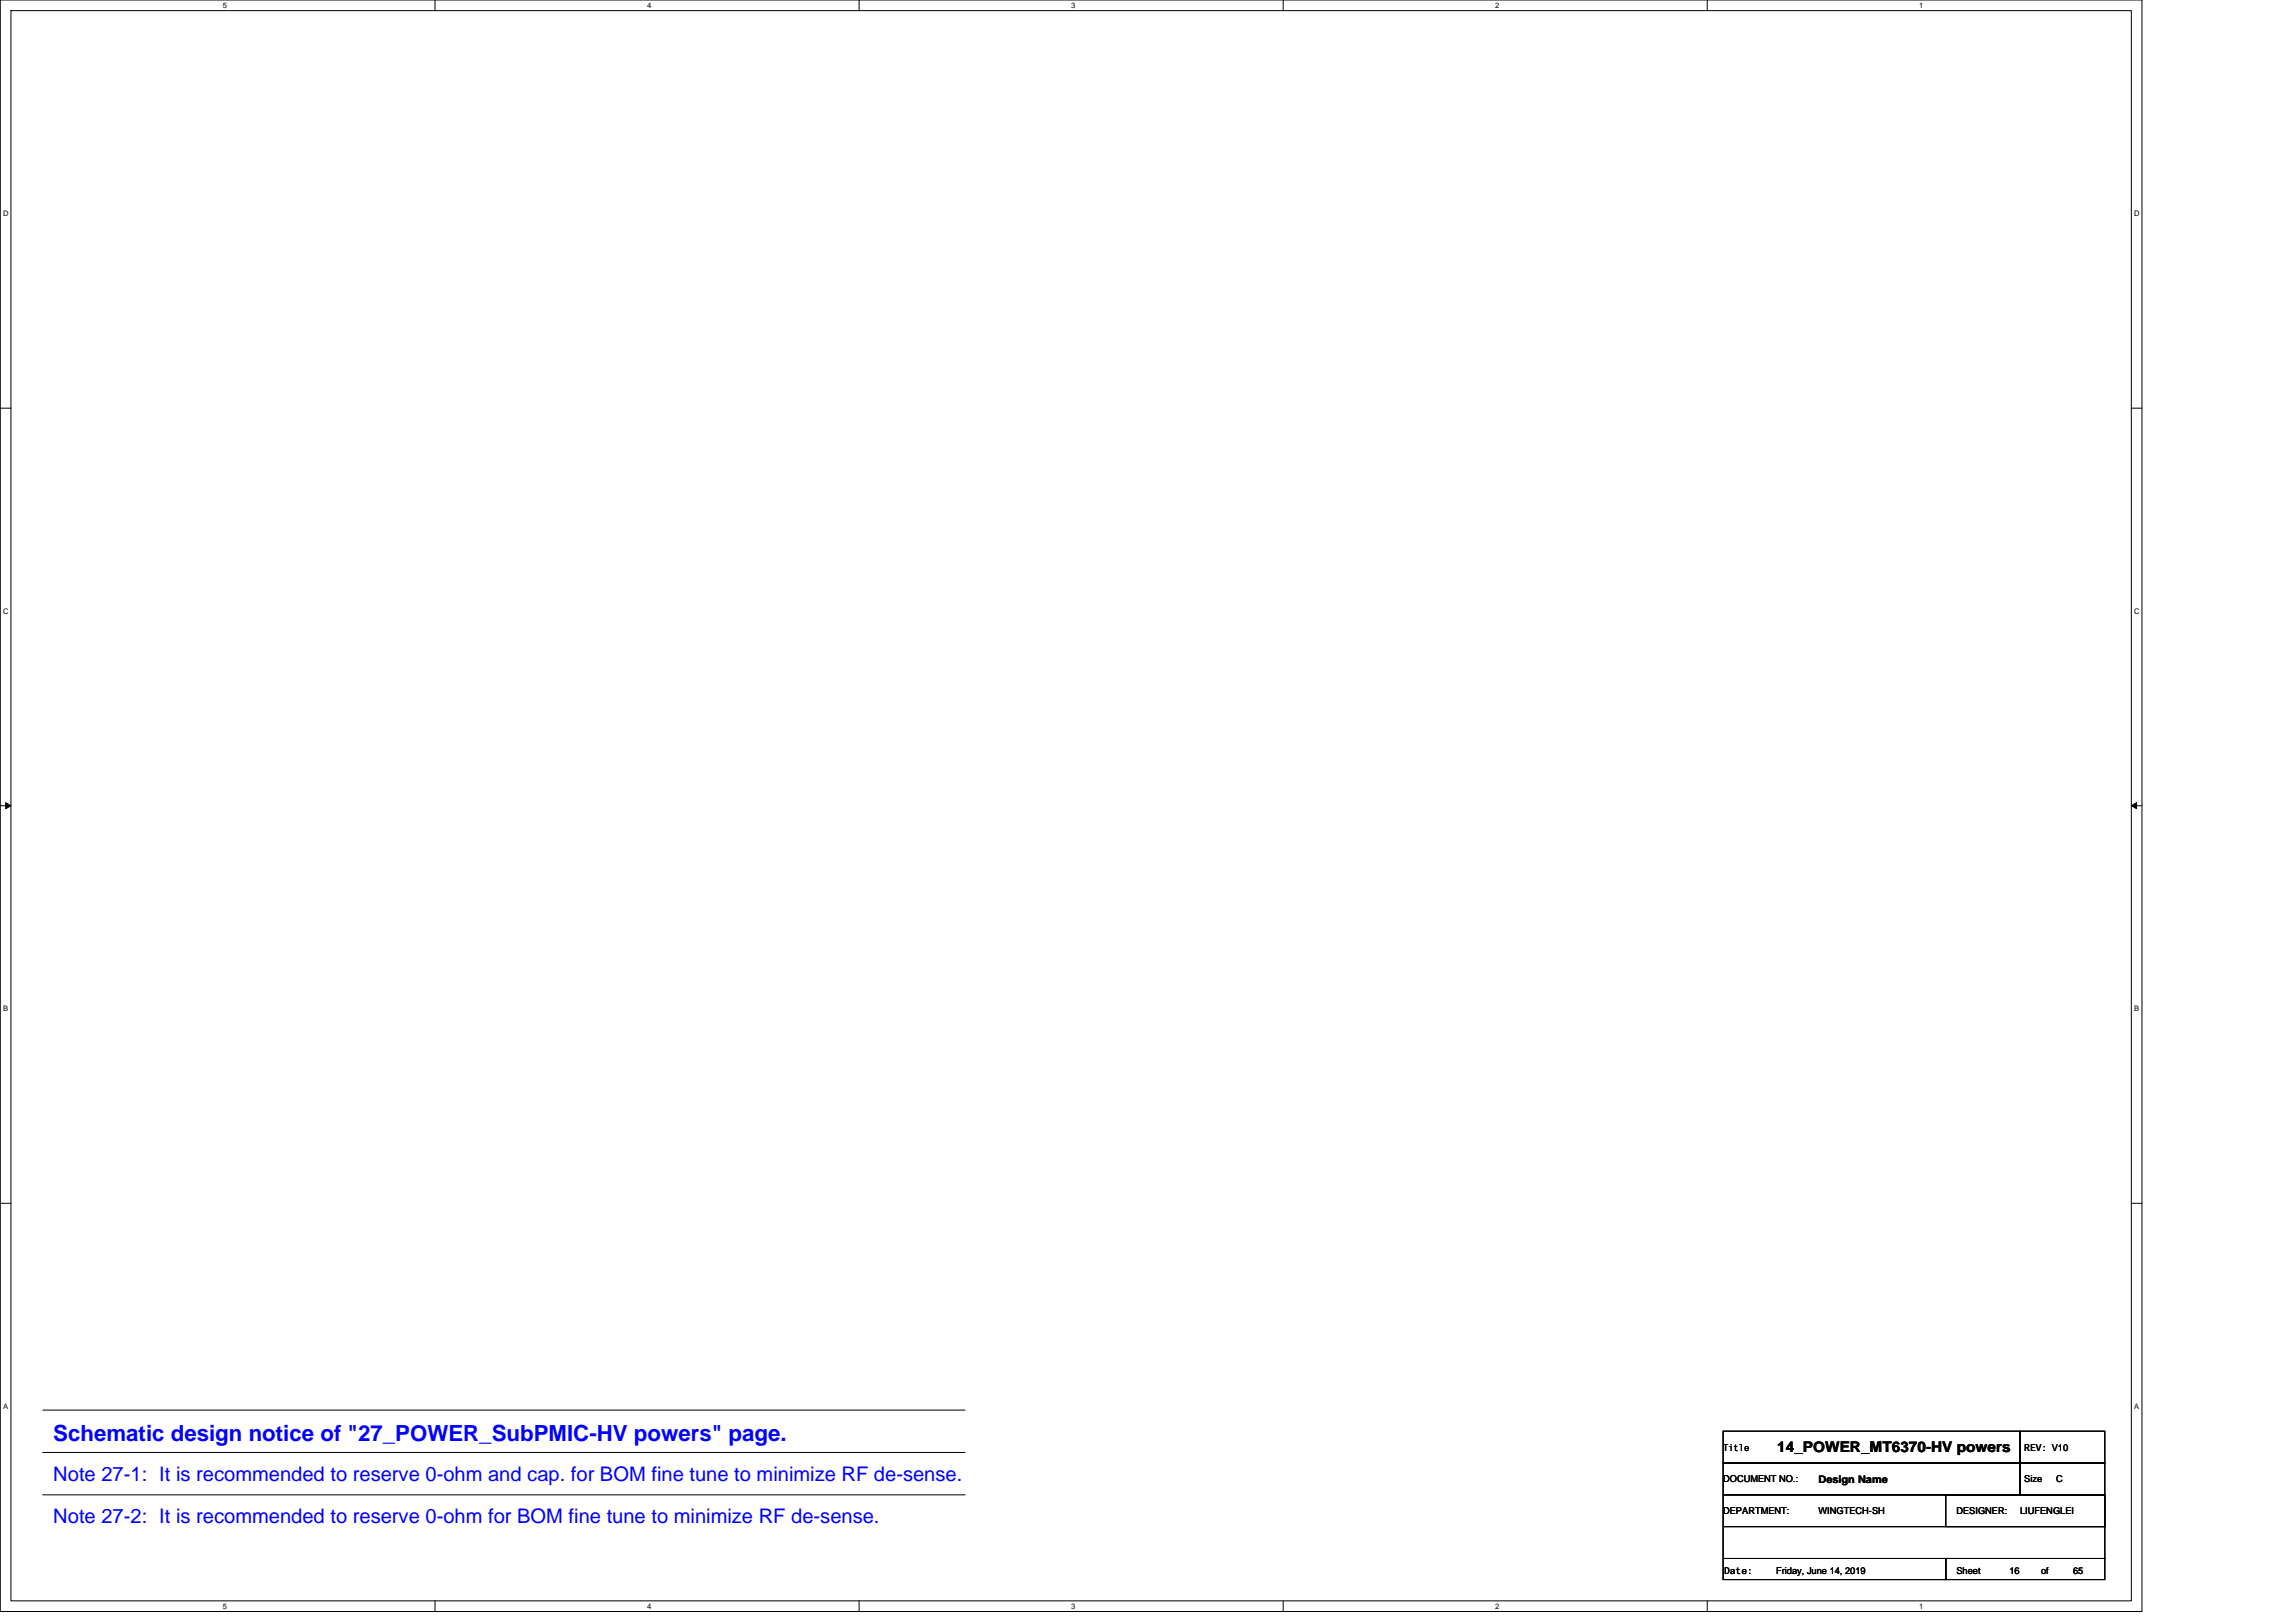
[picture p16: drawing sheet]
<svg xmlns="http://www.w3.org/2000/svg" width="297mm" height="210mm" viewBox="0 0 297 210" stroke-linecap="round" stroke-linejoin="round" font-family="sans-serif">
<defs><g id="words">
<text font-size="2.9" fill="#00f" x="6.9" y="186.5">Schematic design notice of &quot;27_POWER_SubPMIC-HV powers&quot; page.</text>
<g font-size="2.6" fill="#00f">
<text x="6.9" y="191.6">Note 27-1: It is recommended to reserve 0-ohm and cap. for BOM fine tune to minimize RF de-sense.</text>
<text x="6.9" y="197.1">Note 27-2: It is recommended to reserve 0-ohm for BOM fine tune to minimize RF de-sense.</text>
</g>
<text font-size="1.9" x="229.9" y="187.9">14_POWER_MT6370-HV powers</text>
<text font-size="1.4" x="235.3" y="191.9">Design Name</text>
<g font-size="1.2">
<text x="222.9" y="187.7">Title</text>
<text x="222.9" y="191.8">DOCUMENT NO.:</text>
<text x="261.9" y="191.8">Size</text>
<text x="261.9" y="187.7">REV: V10</text>
<text x="266" y="191.8">C</text>
<text x="222.9" y="195.9">DEPARTMENT:</text>
<text x="235.3" y="195.9">WINGTECH-SH</text>
<text x="253.1" y="195.9">DESIGNER:</text>
<text x="261.3" y="195.9">LIUFENGLEI</text>
<text x="223.1" y="203.6">Date:</text>
<text x="229.8" y="203.6">Friday, June 14, 2019</text>
<text x="253.1" y="203.6">Sheet</text>
<text x="260" y="203.6">16</text>
<text x="264.1" y="203.6">of</text>
<text x="268.2" y="203.6">65</text>
</g>
<g font-size="1">
<text x="28.8" y="1">5</text>
<text x="83.7" y="1">4</text>
<text x="138.6" y="1">3</text>
<text x="193.4" y="1">2</text>
<text x="248.3" y="1">1</text>
<text x=".4" y="28">D</text>
<text x="276.1" y="28">D</text>
<text x=".4" y="79.4">C</text>
<text x="276.1" y="79.4">C</text>
<text x=".4" y="130.9">B</text>
<text x="276.1" y="130.9">B</text>
<text x=".4" y="182.3">A</text>
<text x="276.1" y="182.3">A</text>
<text x="28.8" y="208.2">5</text>
<text x="83.7" y="208.2">4</text>
<text x="138.6" y="208.2">3</text>
<text x="193.4" y="208.2">2</text>
<text x="248.3" y="208.2">1</text>
</g>
</g></defs>
<path d="M0 0h277.1v208.5h-277.1zM1.4 1.4h274.3v205.7h-274.3z" fill="none" stroke="#000" stroke-width=".13"/>
<g fill="#fff">
<path d="M28.8 .1h.6v1.1h-.6z"/>
<path d="M28.8 207.3h.6v1.1h-.6z"/>
</g>
<path d="M56.3 0v1.4M56.3 207.1v1.4" fill="none" stroke="#000" stroke-width=".13"/>
<g fill="#fff">
<path d="M83.7 .1h.6v1.1h-.6z"/>
<path d="M83.7 207.3h.6v1.1h-.6z"/>
</g>
<path d="M111.1 0v1.4M111.1 207.1v1.4" fill="none" stroke="#000" stroke-width=".13"/>
<g fill="#fff">
<path d="M138.6 .1h.5v1.1h-.5z"/>
<path d="M138.6 207.3h.5v1.1h-.5z"/>
</g>
<path d="M166 0v1.4M166 207.1v1.4" fill="none" stroke="#000" stroke-width=".13"/>
<g fill="#fff">
<path d="M193.4 .1h.6v1.1h-.6z"/>
<path d="M193.4 207.3h.6v1.1h-.6z"/>
</g>
<path d="M220.9 0v1.4M220.9 207.1v1.4" fill="none" stroke="#000" stroke-width=".13"/>
<g fill="#fff">
<path d="M248.3 .1h.6v1.1h-.6z"/>
<path d="M248.3 207.3h.6v1.1h-.6z"/>
<path d="M.4 27.1h.7v1.1h-.7z"/>
<path d="M276.1 27.1h.7v1.1h-.7z"/>
<path d="M.4 78.5h.7v1.1h-.7z"/>
<path d="M276.1 78.5h.7v1.1h-.7z"/>
</g>
<path d="M0 52.8h1.4M275.7 52.8h1.4" fill="none" stroke="#000" stroke-width=".13"/>
<g fill="#fff">
<path d="M.4 130h.7v1.1h-.7z"/>
<path d="M276.1 130h.7v1.1h-.7z"/>
</g>
<path d="M0 104.2h1.4M275.7 104.2h1.4" fill="none" stroke="#000" stroke-width=".13"/>
<path d="M.7 103.8l.7 .4-.7 .4zM275.7 104.2l.7-.4v.8z" fill="#000" stroke="#000" stroke-width=".13"/>
<g fill="#fff">
<path d="M.4 181.4h.7v1.1h-.7z"/>
<path d="M276.1 181.4h.7v1.1h-.7z"/>
</g>
<g fill="none" stroke="#000" stroke-width=".13">
<path d="M0 155.7h1.4M275.7 155.7h1.4M5.5 187.9h119.4M5.5 182.4h119.4M5.5 193.4h119.4M222.9 185.2h38.4v4.1h-38.4zM222.9 189.3h38.4v4.1h-38.4zM222.9 197.5h49.4v4.1h-49.4zM222.9 193.4h49.4v4.1h-49.4zM251.7 193.4h20.6v4.1h-20.6zM261.3 185.2h11v4.1h-11zM261.3 189.3h11v4.1h-11z"/>
<path d="M222.9 201.6h28.8v2.8h-28.8zM251.7 201.6h20.6v2.8h-20.6z"/>
</g>
<use href="#words"/>
</svg>
